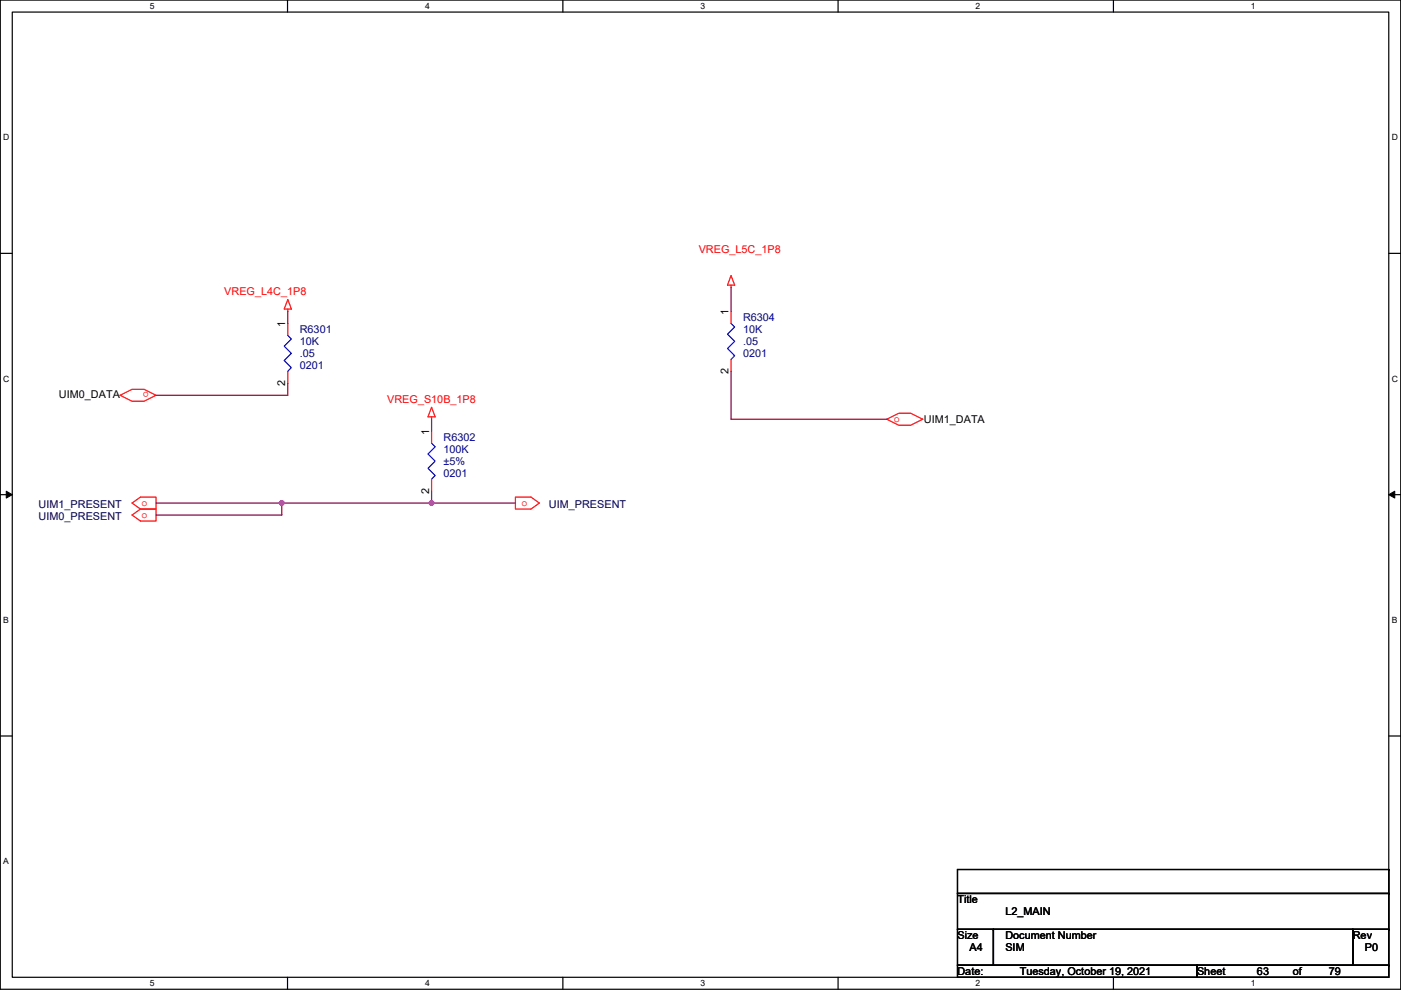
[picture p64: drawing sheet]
<svg xmlns="http://www.w3.org/2000/svg" width="297mm" height="210mm" viewBox="0 0 297 210" stroke-linecap="round" stroke-linejoin="round" font-family="sans-serif">
<defs><g id="words">
<g font-size="2.3" fill="#f00">
<text x="148.1" y="53.6">VREG_L5C_1P8</text>
<text x="47.6" y="62.5">VREG_L4C_1P8</text>
<text x="31.6" y="83.2" transform="rotate(180 31.6 83.2)">o</text>
<text x="82.1" y="85.4">VREG_S10B_1P8</text>
<text x="189.5" y="89.5">o</text>
<text x="30" y="107.3">o</text>
<text x="110.6" y="107.3">o</text>
<text x="30" y="109.8">o</text>
</g>
<g font-size="2.3">
<text x="60.5" y="69.4" transform="rotate(-90 60.5 69.4)">1</text>
<text x="154.5" y="66.8" transform="rotate(-90 154.5 66.8)">1</text>
<text x="60.5" y="81.8" transform="rotate(-90 60.5 81.8)">2</text>
<text x="154.5" y="79.3" transform="rotate(-90 154.5 79.3)">2</text>
<text x="12.5" y="84.4">UIM0_DATA</text>
<text x="195.9" y="89.7">UIM1_DATA</text>
<text x="91" y="92.2" transform="rotate(-90 91 92.2)">1</text>
<text x="91" y="104.7" transform="rotate(-90 91 104.7)">2</text>
<text x="203" y="191.6">Title</text>
<text x="213.2" y="194.1">L2_MAIN</text>
<text x="203" y="199.2">Size</text>
<text x="205.5" y="201.7">A4</text>
<text x="213.2" y="199.2">Document Number</text>
<text x="213.2" y="201.7">SIM</text>
<text x="286.8" y="199.2">Rev</text>
<text x="289.4" y="201.7">P0</text>
<text x="203" y="206.8">Date:</text>
<text x="216.2" y="206.8">Tuesday, October 19, 2021</text>
<text x="253.8" y="206.8">Sheet</text>
<text x="266.5" y="206.8">63</text>
<text x="274.1" y="206.8">of</text>
<text x="281.7" y="206.8">79</text>
</g>
<g font-size="2.3" fill="#000080">
<text x="63.6" y="70.7">R6301</text>
<text x="157.5" y="68.1">R6304</text>
<text x="157.5" y="70.7">10K</text>
<text x="63.6" y="73.2">10K</text>
<text x="63.6" y="75.7">.05</text>
<text x="157.5" y="73.2">.05</text>
<text x="157.5" y="75.7">0201</text>
<text x="63.6" y="78.3">0201</text>
<text x="94" y="93.5">R6302</text>
<text x="94" y="96.1">100K</text>
<text x="94" y="98.6">±5%</text>
<text x="94" y="101.1">0201</text>
</g>
<g font-size="2.3" fill="#000040">
<text x="8.2" y="107.7">UIM1_PRESENT</text>
<text x="116.4" y="107.7">UIM_PRESENT</text>
<text x="8.2" y="110.3">UIM0_PRESENT</text>
</g>
<g font-size="1.8">
<text x="31.8" y="1.9">5</text>
<text x="90.1" y="1.9">4</text>
<text x="148.5" y="1.9">3</text>
<text x="206.9" y="1.9">2</text>
<text x="265.2" y="1.9">1</text>
<text x=".7" y="29.8">D</text>
<text x="295.1" y="29.8">D</text>
<text x=".7" y="81">C</text>
<text x="295.1" y="81">C</text>
<text x=".7" y="132.1">B</text>
<text x="295.1" y="132.1">B</text>
<text x=".7" y="183.3">A</text>
<text x="31.8" y="209.2">5</text>
<text x="90.1" y="209.2">4</text>
<text x="148.5" y="209.2">3</text>
<text x="206.9" y="209.2">2</text>
<text x="265.2" y="209.2">1</text>
</g>
</g></defs>
<path d="M.1 0h296.9v209.8h-296.9zM2.6 2.6h291.8v204.7h-291.8z" fill="none" stroke="#000" stroke-width=".25"/>
<g fill="#fff">
<path d="M31.8 .3h1v2h-1z"/>
<path d="M31.8 207.5h1v2.1h-1z"/>
</g>
<path d="M61 0v2.6M61 207.3v2.5" fill="none" stroke="#000" stroke-width=".25"/>
<g fill="#fff">
<path d="M90.1 .3h1v2h-1z"/>
<path d="M90.1 207.5h1v2.1h-1z"/>
</g>
<path d="M119.3 0v2.6M119.3 207.3v2.5" fill="none" stroke="#000" stroke-width=".25"/>
<g fill="#fff">
<path d="M148.5 .3h1v2h-1z"/>
<path d="M148.5 207.5h1v2.1h-1z"/>
</g>
<path d="M177.7 0v2.6M177.7 207.3v2.5" fill="none" stroke="#000" stroke-width=".25"/>
<g fill="#fff">
<path d="M206.9 .3h1v2h-1z"/>
<path d="M206.9 207.5h1v2.1h-1z"/>
</g>
<path d="M236.1 0v2.6M236.1 207.3v2.5" fill="none" stroke="#000" stroke-width=".25"/>
<g fill="#fff">
<path d="M265.2 .3h1v2h-1z"/>
<path d="M265.2 207.5h1v2.1h-1z"/>
<path d="M.7 28.2h1.3v2h-1.3z"/>
<path d="M295.1 28.2h1.3v2h-1.3z"/>
<path d="M.7 79.3h1.3v2.1h-1.3z"/>
<path d="M295.1 79.3h1.3v2.1h-1.3z"/>
</g>
<path d="M.1 53.7h2.5M294.4 53.7h2.6" fill="none" stroke="#000" stroke-width=".25"/>
<g fill="#fff">
<path d="M.7 130.5h1.2v2h-1.2z"/>
<path d="M295.1 130.5h1.2v2h-1.2z"/>
</g>
<path d="M.1 104.9h2.5M294.4 104.9h2.6" fill="none" stroke="#000" stroke-width=".25"/>
<path d="M1.3 104.2l1.3 .7-1.3 .7zM294.4 104.9l1.3-.7v1.4z" fill="#000" stroke="#000" stroke-width=".21"/>
<path d="M.7 181.7h1.2v2h-1.2z" fill="#fff"/>
<g fill="none" stroke="#000" stroke-width=".25">
<path d="M.1 156.1h2.5M294.4 156.1h2.6M203 184.4h91.4v5.1h-91.4zM203 189.5h91.4v7.6h-91.4zM203 197.1h7.6v7.6h-7.6zM210.6 197.1h.1M210.6 197.1h76.2v7.6h-76.2zM286.8 197.1h.1M286.8 197.1h7.6v7.6h-7.6zM294.4 184.4h.1M294.4 189.5h.1M294.4 197.1h.1"/>
<path d="M203 204.7h50.8v2.6h-50.8zM253.8 204.7h.1M253.8 204.7h40.6v2.6h-40.6zM294.4 204.7h.1"/>
</g>
<g fill="none" stroke="#f00" stroke-width=".25">
<path d="M155 58.4l.8 2.1h-1.6zM61 65.6v.5M61 68.6v2.5M61 78.8v2.5M61 63.5l.8 2.1h-1.5zM155 60.5v.5M155 66.1v2.5M155 76.2v2.6M25.5 83.8l2.5-1.2h2.5l2.6 1.2-2.6 1.3h-2.5zM91.5 88.4v.5M91.5 91.5v2.5M91.5 86.4l.8 2h-1.6z"/>
<path d="M188 88.9l2.6-1.2h2.5l2.5 1.2-2.5 1.3h-2.5zM28 106.7l1.8-1.3h3.3v2.6h-3.3zM28 109.2l1.8-1.2h3.3v2.5h-3.3zM91.5 101.6v2.6M109.3 105.4h3.3l1.8 1.3-1.8 1.3h-3.3z"/>
</g>
<path d="M61 71.1l.8 .8-1.5 1.5 1.5 1.6-1.5 1.5 1.5 1.5-.8 .8M155 68.6l.8 .8-1.6 1.5 1.6 1.5-1.6 1.5 1.6 1.6-.8 .7M91.5 94l.8 .8-1.6 1.5 1.6 1.5-1.6 1.5 1.6 1.6-.8 .7" fill="none" stroke="#00f" stroke-width=".25"/>
<path d="M61 66.1v2.5M155 61v5.1M155 78.8v10.1h33M61 81.3v2.5h-27.9M91.5 88.9v2.6M33.1 106.7h26.7M59.8 106.7h31.7M59.8 106.7v2.5h-26.7M91.5 106.7h17.8M91.5 104.2v2.5" fill="none" stroke="#800040" stroke-width=".25"/>
<g fill="#f0f" stroke="#f0f" stroke-width=".25">
<circle cx="91.5" cy="106.7" r=".5"/>
<circle cx="59.7" cy="106.7" r=".5"/>
</g>
<use href="#words"/>
</svg>
